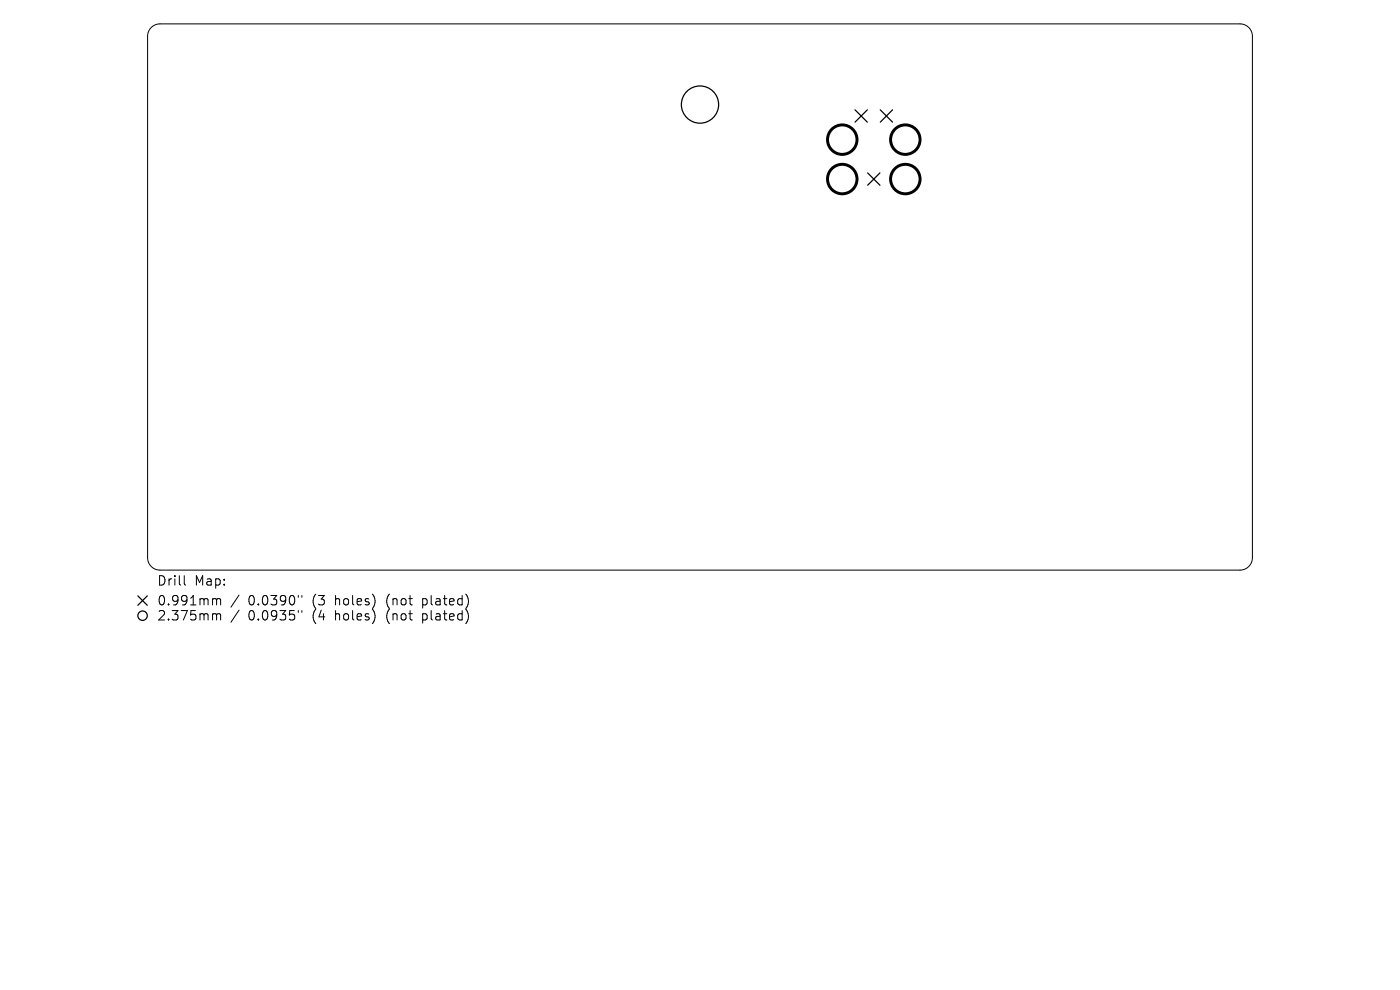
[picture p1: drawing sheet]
<svg xmlns="http://www.w3.org/2000/svg" width="297mm" height="210mm" viewBox="0 0 297 210" stroke-linecap="round" stroke-linejoin="round" font-family="sans-serif">
<defs><g id="words">
<g font-size="2.8">
<text x="33.2" y="124.5">Drill</text>
<text x="41.3" y="124.5">Map:</text>
<text x="33.2" y="128.7">0.991mm</text>
<text x="33.2" y="131.9">2.375mm</text>
<text x="52.7" y="128.7">0.0390&quot;</text>
<text x="52.7" y="131.9">0.0935&quot;</text>
<text x="66.4" y="128.7">(3</text>
<text x="66.4" y="131.9">(4</text>
<text x="71.4" y="128.7">holes)</text>
<text x="71.4" y="131.9">holes)</text>
<text x="82.4" y="128.7">(not</text>
<text x="82.4" y="131.9">(not</text>
<text x="90.3" y="128.7">plated)</text>
<text x="90.3" y="131.9">plated)</text>
</g>
</g></defs>
<g fill="none" stroke="#000" stroke-width=".21">
<path d="M32.1 5.8l.9-.6 .9-.1h229.2a2.64 2.64 0 0 1 2.6 2.6v110.6a2.64 2.64 0 0 1-2.6 2.6h-229.2a2.63 2.63 0 0 1-2.6-2.6v-110.6l.2-.9zM39.1 122.1v1.7l.3 .3M45.4 127l.5 .1v.2M45.4 130.2h.3l.2 .3M45.9 127.3l.3-.3 .5 .1 .1 1.2M45.9 127.3v1M45.9 130.5v1M45.9 130.5l.3-.3 .5 .1 .1 1.2M50.7 126.2l-1.7 2.6M50.7 129.4l-1.7 2.6M63.3 126.3v.4M63.3 129.5v.4"/>
<path d="M64 126.3v.4M64 129.5v.4"/>
</g>
<g fill="none" stroke="#000" stroke-width=".26">
<path d="M181.4 23.3l2.6 2.6M184 23.3l-2.6 2.6M184.1 36.7l2.6 2.6M186.7 36.7l-2.6 2.6M186.7 23.3l2.6 2.6M189.3 23.3l-2.6 2.6M29.2 126.4l2 2M31.2 126.4l-2 2"/>
<circle cx="148.5" cy="22.2" r="4"/>
<circle cx="30.2" cy="130.6" r="1"/>
</g>
<g fill="none" stroke="#000" stroke-width=".63">
<circle cx="178.7" cy="38" r="3.1"/>
<circle cx="178.7" cy="29.6" r="3.1"/>
<circle cx="192.1" cy="38" r="3.1"/>
<circle cx="192.1" cy="29.6" r="3.1"/>
</g>
<use href="#words"/>
</svg>
